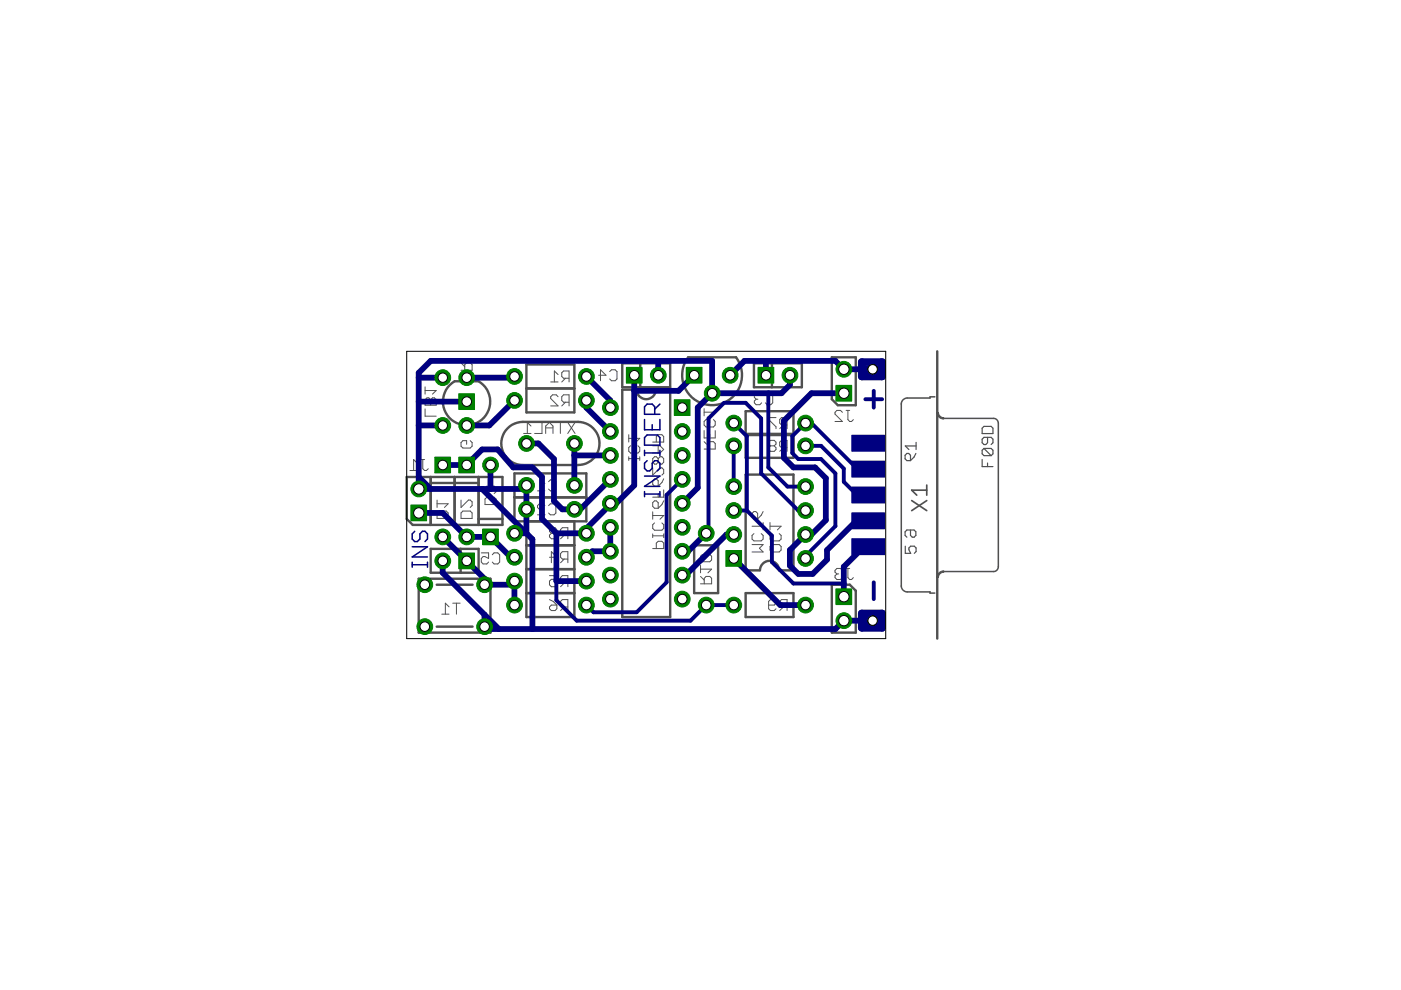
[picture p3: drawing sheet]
<svg xmlns="http://www.w3.org/2000/svg" width="297mm" height="210mm" viewBox="0 0 297 210" stroke-linecap="round" stroke-linejoin="round" font-family="sans-serif">
<g fill="none" stroke="#505050" stroke-width=".21">
<path d="M97.7 78.5h2.4v-1.2l-.4-.4h-.8l-.4 .4v1.2M97.7 76.9l.8 .8M118.3 79.4l-.8-.7v2.3M126.9 79.6h1.6l-1.2-1.2v2.3M129.3 78.8l.3-.4h.8l.4 .4v1.5l-.4 .4h-.8l-.3-.4M86.9 99.8h1.6M88.5 98.2l-.8-.8v2.4M89.2 97.4h.8M89.6 97.4v2l.4 .4h.4l.4-.4M90.1 86.7v1.5h2.4M90.1 82v1.6M90.1 84.8l.4-.5h.4l.4 .5 .4-.5h.4l.4 .5v1.1h-2.4z"/>
<path d="M90.1 82.8h2.4l-.8 .8M91.3 84.8v1.1M99.7 93.4l.4 .4v.8l-.4 .4h-1.6l-.4-.4v-.8l.4-.4h.8v.8M111 91.9h1.6M112.6 90.3l-.8-.7v2.3M114.9 89.6v2.3h-1.6M115.7 91.9v-1.6l.8-.7 .7 .7v1.6M115.7 90.7h1.5M116.8 81h1.5M118 89.6h1.6M118.3 84.1l-.4-.4h-.7l-.4 .4v.4l1.5 1.6h-1.5M118.8 89.6v2.3"/>
<path d="M119.9 85.3l-.8 .8M119.9 80.2l-.8 .8M120.4 89.6l1.5 2.3M120.7 80.2h-1.2l-.4-.4v-.8l.4-.3h1.2v2.3M120.7 85.3h-1.2l-.4-.4v-.8l.4-.4h1.2v2.4M121.9 89.6l-1.5 2.3M133.3 92.2v1.5M133.3 96.8v.8M133.3 97.2h2.3M133.3 92.9h2.3l-.7 .8M133.7 94.5l-.4 .4v.8l.4 .4h1.6l.3-.4v-.8l-.3-.4M135.6 96.8v.8"/>
<path d="M138.4 93.7h2.3v-1.1l-.4-.4h-.7l-.5 .4v1.1M138.4 99.2v1.5l1.5-1.5h.4l.4 .4v.8l-.4 .3M138.4 94.5h1.5l.8 .8-.8 .8h-1.5M139.6 97.2l.3-.4h.4l.4 .4v.8l-.4 .4h-.4l-.3-.4M139.6 97.2l-.5-.4h-.3l-.4 .4v.8l.4 .4h.3l.5-.4M139.6 94.5v1.6M139.6 97.2v.8M149.3 95.2h2.3v-1.2l-.3-.4h-.8l-.4 .4v1.2M149.3 91.3v1.6h2.3v-1.6M149.3 93.6l.8 .8M149.3 86.6v1.6M149.3 87.4h2.3l-.7 .8"/>
<path d="M150.5 92.1v.8M151.3 89l.3 .3v.8l-.3 .4h-1.6l-.4-.4v-.8l.4-.3h.8v.7M160.3 84.6l-.4 .4v.4l.4 .4h.8l.4-.4M160.3 84.6h.4M161.5 83.9l-.4-.4h-.8l-.4 .4v.3l.4 .4M162.3 83.9l.3-.4h.8l.4 .4v1.5l-.4 .4h-.8l-.3-.4M163.4 94.5h.7M163.4 94.5l-.4-.4v-.4l.4-.3h.7l.4 .3v.4l-.4 .4M163.4 94.5l-.4 .4v.4l.4 .4h.7l.4-.4v-.4l-.4-.4M164.5 88.5h-1.5v.4l1.5 1.6v.4M166.1 90.1l-.8 .8M166.1 94.9l-.8 .8"/>
<path d="M166.9 90.1h-1.2l-.4-.4v-.8l.4-.4h1.2v2.4M166.9 94.9h-1.2l-.4-.4v-.8l.4-.3h1.2v2.3M178.6 87.4l-.4-.4h-.8l-.4 .4v.4l1.6 1.6h-1.6M179.4 87h.7M179.8 87v2l.3 .4h.5l.3-.4M92.7 106.8h2.3l-.8 .8M92.7 106v1.6M93.1 108.4h1.5l.4 .4v1.1h-2.3v-1.1zM97.7 106v1.6l1.6-1.6h.4l.4 .4v.8l-.4 .4M98.1 108.4h1.6l.4 .4v1.1h-2.4v-1.1zM102 117.2h1.6v1.2l-.8-.4h-.4l-.4 .4v.8l.4 .4h.8l.4-.4M102.8 105.8l.4-.4h1.6l.4 .4v1.2h-2.4z"/>
<path d="M104 103.5l-.4-.4h-.4l-.4 .4v.7l.4 .4M104 103.5l.4-.4h.4l.4 .4v.7l-.4 .4M104 103.5v.4M104.4 117.6l.4-.4h.7l.4 .4v1.6l-.4 .4h-.7l-.4-.4M114 104.1h1.5M115.5 102.5l-.8-.8v2.4M115.5 107.2l-.4-.4h-.7l-.4 .4v.4l1.5 1.6h-1.5M116.3 102.1l.4-.4h.8l.4 .4v1.6l-.4 .4h-.8l-.4-.4M116.3 107.2l.4-.4h.8l.4 .4v1.6l-.4 .4h-.8l-.4-.4M116.5 118.2h1.6l-1.2-1.2v2.3M116.9 113.1l-.4 .4v.3l.4 .4h.8l.4-.4M116.9 113.1h.4"/>
<path d="M118.1 112.3l-.4-.4h-.8l-.4 .4v.4l.4 .4M119.6 118.5l-.7 .8M119.6 113.5l-.7 .7M120.4 113.5h-1.2l-.3-.4v-.8l.3-.4h1.2v2.3M120.4 118.5h-1.2l-.3-.3v-.8l.3-.4h1.2v2.3M138.4 116.3h2.3v-1.2l-.4-.3h-.7l-.5 .3v1.2M138.4 108.5v1.6M138.4 113.2v.8M138.4 113.6h2.3M138.4 109.3h2.3l-.8 .8M138.8 110.9l-.4 .4v.7l.4 .4h1.5l.4-.4v-.7l-.4-.4M138.8 101.5h.3l.5 .4v1.2h-.8l-.4-.4v-.8z"/>
<path d="M138.8 106.2h.3l.5 .4v1.2h-.8l-.4-.4v-.8zM139.6 104.6v.8M140.7 103.9v1.5h-2.3M140.7 113.2v.8M140.7 106.2l-.4 .8-.7 .8M140.7 101.5l-.4 .8-.7 .8M148.5 119.9v1.6M150.5 117.6l.4 .3v.8l-.4 .4h-1.6M150.5 117.6h-1.6l-.4 .3v.8l.4 .4M150.5 117.6l-1.6 1.5M159.4 115.5h2.4l-.8 .7 .8 .8h-2.4M159.4 108.8l.5-.3h.3l.4 .3v1.2h-.7l-.5-.4z"/>
<path d="M159.4 111.6h2.4M159.9 113.1l-.5 .4v.8l.5 .4h1.5l.4-.4v-.8l-.4-.4M161.8 110.8v1.6M161.8 108.5l-.4 .7-.8 .8M163.3 115.9l.4-.4h1.5l.4 .4v.7l-.4 .4h-1.5l-.4-.4zM163.3 111.6h2.3l-.8 .8M163.3 110.8v1.6M163.7 113.1l-.4 .4v.8l.4 .4h1.5l.4-.4v-.8l-.4-.4M93.7 130.2h1.5M95.2 128.7l-.8-.8v2.3M96 127.9h1.6M96.8 127.9v2.3"/>
<path d="M116.5 127.1l.8 .4 .8 .8M116.5 122h1.6v1.2l-.8-.4h-.4l-.4 .4v.8l.4 .4h.8l.4-.4M116.5 128.7l.4-.4h1.2v.8l-.4 .4h-.8l-.4-.4zM119.6 128.7l-.7 .8M119.6 123.6l-.7 .8M120.4 123.6h-1.2l-.3-.4v-.8l.3-.4h1.2v2.4M120.4 128.7h-1.2l-.3-.4v-.8l.3-.4h1.2v2.4M148.5 123.8h2.4v-1.2l-.4-.4h-.8l-.4 .4v1.2M148.5 122.2l.8 .8M148.5 120.7h2.4l-.8 .8M163 128.3h1.1l.4-.4v-.4l-.4-.4h-.7l-.4 .4v1.6l.4 .4h.7l.4-.4M166.1 128.7l-.8 .8"/>
<path d="M166.9 128.7h-1.2l-.4-.4v-.8l.4-.4h1.2v2.4M177.4 121.7l-.4 .4v.4l.4 .4h.8l.4-.4M177.4 121.7h.4M178.6 120.9l-.4-.4h-.8l-.4 .4v.4l.4 .4M179.4 120.5h.7M179.8 120.5v2l.3 .4h.5l.3-.4"/>
</g>
<g fill="none" stroke="#505050" stroke-width=".51">
<path d="M111.6 77.3h10.2v10.1h-10.2zM131.9 77h10.2v5.1h-10.2zM135.7 77v1.3M145.9 75.8h10.2a6.3 6.3 0 0 1-.8 8.5 6.3 6.3 0 0 1-8.6 0 6.3 6.3 0 0 1-.8-8.5zM159.9 77h10.1v5.1h-10.1zM163.7 77v1.3M176.4 75.8h5v10.1h-3.8l-1.2-1.3zM95.4 81.6l1-.8h5.1a5 5 0 0 1 1.5 7.2 5 5 0 0 1-7.3 1 5 5 0 0 1-.3-7.4zM107.6 90.8a4.6 4.6 0 0 1 3.2-1.3h11.7a4.6 4.6 0 0 1 4.6 4.5 4.6 4.6 0 0 1-4.6 4.6h-11.7a4.6 4.6 0 0 1-4.2-2.8 4.6 4.6 0 0 1 1-5zM111.6 82.4h10.2M131.9 82.6h3.1a2.03 2.03 0 0 0 2 2 2.03 2.03 0 0 0 2-2h3.1v48.2h-10.2zM135.7 80.8v1.3"/>
<path d="M158.1 87.2h10.1v9.9h-10.1zM158.1 92.2h10.1M158.1 92h10.1M163.7 80.8v1.3M86.2 101.1h20.3v10.2h-19l-1.3-1.3zM91.3 116.4h10.2v5h-10.2zM91.3 101.1v10.2M91.3 102.4h10.2M96.4 101.1v10.2M97.7 116.4v1.2M101.5 101.1v10.2M101.5 110h5"/>
<path d="M109.1 105.5h15.2M109.1 100.4h15.2v10.1h-15.2zM111.6 110.5v20.3h10.2v-20.3M111.6 115.6h10.2M147.2 115.6h5.1v10.2h-5.1zM158.1 100.6h10.1v20.3h-3a2.03 2.03 0 0 0-2-2 2.03 2.03 0 0 0-2.1 2h-3zM88.8 122.7h15.2v11.4h-15.2zM92.6 132.9h7.6M92.6 124h7.6M97.7 120.2v1.2M111.6 120.7h10.2M111.6 125.8h10.2"/>
<path d="M158.1 125.8h10.1v5h-10.1zM176.4 124h3.8l1.2 1.2v8.9h-5z"/>
</g>
<path d="M192.3 96.1h.4l.3 .4v1.2h-.7l-.4-.4v-.8zM194.2 96.1l-.4 .8-.8 .8M193 112.4v1.1l.4 .4h.4l.4-.4v-.7l-.4-.4h-1.5l-.4 .4v.7l.4 .4" fill="none" stroke="#505050" stroke-width=".25"/>
<g fill="none" stroke="#000080" stroke-width=".32">
<path d="M136.7 88.9v2.2h3.2v-2.2M136.7 95.5v1.1M136.7 96h3.2M137.2 92.2h2.2l.5 .6v1.6h-3.2v-1.6zM137.2 97.7l-.5 .5v1.1l.5 .5h.5l.6-.5v-1.1l.5-.5h.6l.5 .5v1.1l-.5 .5M138.3 90v1.1M138.8 87.8v-1.6l-.5-.5h-1.1l-.5 .5v1.6h3.2M139.9 95.5v1.1M139.9 85.7l-1.1 1.1M87.4 119.7h3.2M87.4 119.2v1.1M87.4 115.9h3.2l-3.2 2.2h3.2"/>
<path d="M87.9 112.6l-.5 .6v1.1l.5 .5h.6l.5-.5v-1.1l.6-.6h.5l.5 .6v1.1l-.5 .5M90.6 119.2v1.1M136.7 104.8h3.2M136.7 104.2v1.1M136.7 100.9h3.2l-3.2 2.2h3.2M139.9 104.2v1.1"/>
</g>
<path d="M180.6 92.3h7v3.4h-7z" fill="#000080"/>
<path d="M180.6 92.3h7v3.4h-7z" fill="none" stroke="#000080" stroke-width=".21"/>
<path d="M180.6 97.8h7v3.4h-7z" fill="#000080"/>
<path d="M180.6 97.8h7v3.4h-7z" fill="none" stroke="#000080" stroke-width=".21"/>
<path d="M180.6 103.3h7v3.3h-7z" fill="#000080"/>
<path d="M180.6 103.3h7v3.3h-7z" fill="none" stroke="#000080" stroke-width=".21"/>
<path d="M180.6 108.7h7v3.4h-7z" fill="#000080"/>
<path d="M180.6 108.7h7v3.4h-7z" fill="none" stroke="#000080" stroke-width=".21"/>
<path d="M180.6 114.2h7v3.4h-7z" fill="#000080"/>
<path d="M180.6 114.2h7v3.4h-7z" fill="none" stroke="#000080" stroke-width=".21"/>
<path d="M182.7 76.8h4.3v3h-4.3zM182.7 78.3h4.3M182.7 130.1h4.3v3h-4.3zM182.7 131.6h4.3" fill="none" stroke="#000080" stroke-width="1.6"/>
<g fill="none" stroke="#000080" stroke-width="1.2">
<path d="M109.1 79.8l-.3 .3h-9.9M124.3 79.8l5.1 5.1v1.5M134.5 79.6v23.3l-3.8 3.8h-1.3v.3l-5.1 5.1v1h-6.3M139.6 76.5v3.1M147.2 79.6l-3.3 3.3h-9.4M162.4 76.5v3.1M167.5 79.6v2l-1.8 1.8h-14.7M182.7 78.3h-3.8l-1.8-1.8h-19.3l-3 3.1M88.8 90.2h5.1M88.8 85.2h10.1M88.8 80.1h5.1M93.9 98.6h5l3.3-3.3h3.3l3.3 3.8h4.1l2 2v8.9l3.1 3.1"/>
<path d="M104 98.6v5.1M109.1 84.9l-5.4 5.3h-4.8M111.6 94h2.6l3.3 3.3v8.9l1.7 1.8h3.8l6.4-6.4M121.8 94v8.9M121.8 96.6h7.6M124.3 84.9v1.5l5.1 5.1M151 83.4v-6.9h-59.7l-2.5 2.6v24.6h22.8M151 83.4l-3.1 3v17l-3.3 3.3M178.9 83.4h-6.9l-5.8 5.8v7.9l2 2h4.6l2.3 2.3v8.9l-3.1 3h-1.2l-3.3 3.3v3.3l1.7 1.8h3.1l3-3v-2.1l6.2-6.2h2.6M88.8 101.1l2.5 2.6M88.8 108.8h5.1l5 5h5.1l4.3 4.4h.8M93.9 118.9v2.5l8.8 8.9"/>
<path d="M93.9 113.8l8.8 8.9v1.3h6.4M102.2 103.7l9.4 9.4M109.1 113.1h2.5M111.6 102.9v10.2M111.6 113.1l1.3 1.2v19.1M118 113.1v10.1h6.3M129.4 111.8v5.1h-3.8l-1.3 1.3M149.7 113.1l-3.8 3.8h-1.3M155.6 113.3h-1.6l-8.6 8.6h-.8M155.6 118.4l9.8 9.9h5.4M184.1 115.9h-.9l-4.3 4.3v6.3M102.7 130.3v3.1h74.4l1.8-1.8h3.8"/>
<path d="M102.7 130.3l3.1 3.1M109.1 123.2v5.1"/>
</g>
<g fill="none" stroke="#000080" stroke-width=".83">
<path d="M155.6 89.7l2.7 2.8v15.7M155.6 94.5v8.7M162.9 83.4v15.7l4.1 4.1h3.8M170.8 94.5h3.3l4.8 4.9v2.8l2.8 2.7h2.4M183.5 84.6h3.5M184.1 99.5h-2.3l-9.8-9.8h-1.2l-2.8 2.8v3.6l1.2 1.2h4.9l3 3.1v11.1l-6.3 6.4v.5M185.3 82.9v3.5M144.6 101.6l-3.3 3.3v18.6l-6.3 6.3h-9.2l-1.5-1.5M155.6 108.2h2.7M158.3 108.2l5.4 5.4v5.6l4.5 4.5h10.7M170.8 108.2h-1.6l-7.8-7.8v-11.7l-3.3-3.3h-4.6l-3.3 3.3v23.9l-.5 .5M118 123.2v4.1l4.3 4.3h24.1l3.3-3.3h5.9"/>
<path d="M185.3 123.5v3.5"/>
</g>
<path d="M143 84.8h3.3v3.3h-3.3z" fill="#008000"/>
<path d="M143 84.8h3.3v3.3h-3.3z" fill="none" stroke="#008000" stroke-width=".21"/>
<circle cx="144.7" cy="86.4" r="1.02" fill="#fff"/>
<circle cx="144.7" cy="86.4" r="1.02" fill="none" stroke="#000" stroke-width=".21"/>
<circle cx="144.7" cy="91.5" r="1.67" fill="#008000"/>
<circle cx="144.7" cy="91.5" r="1.67" fill="none" stroke="#008000" stroke-width=".21"/>
<circle cx="144.7" cy="91.5" r="1.02" fill="#fff"/>
<circle cx="144.7" cy="91.5" r="1.02" fill="none" stroke="#000" stroke-width=".21"/>
<circle cx="144.7" cy="116.9" r="1.67" fill="#008000"/>
<circle cx="144.7" cy="116.9" r="1.67" fill="none" stroke="#008000" stroke-width=".21"/>
<circle cx="144.7" cy="116.9" r="1.02" fill="#fff"/>
<circle cx="144.7" cy="116.9" r="1.02" fill="none" stroke="#000" stroke-width=".21"/>
<circle cx="144.7" cy="121.9" r="1.67" fill="#008000"/>
<circle cx="144.7" cy="121.9" r="1.67" fill="none" stroke="#008000" stroke-width=".21"/>
<circle cx="144.7" cy="121.9" r="1.02" fill="#fff"/>
<circle cx="144.7" cy="121.9" r="1.02" fill="none" stroke="#000" stroke-width=".21"/>
<circle cx="144.7" cy="96.6" r="1.67" fill="#008000"/>
<circle cx="144.7" cy="96.6" r="1.67" fill="none" stroke="#008000" stroke-width=".21"/>
<circle cx="144.7" cy="96.6" r="1.02" fill="#fff"/>
<circle cx="144.7" cy="96.6" r="1.02" fill="none" stroke="#000" stroke-width=".21"/>
<circle cx="144.7" cy="101.6" r="1.67" fill="#008000"/>
<circle cx="144.7" cy="101.6" r="1.67" fill="none" stroke="#008000" stroke-width=".21"/>
<circle cx="144.7" cy="101.6" r="1.02" fill="#fff"/>
<circle cx="144.7" cy="101.6" r="1.02" fill="none" stroke="#000" stroke-width=".21"/>
<circle cx="144.7" cy="111.8" r="1.67" fill="#008000"/>
<circle cx="144.7" cy="111.8" r="1.67" fill="none" stroke="#008000" stroke-width=".21"/>
<circle cx="144.7" cy="111.8" r="1.02" fill="#fff"/>
<circle cx="144.7" cy="111.8" r="1.02" fill="none" stroke="#000" stroke-width=".21"/>
<circle cx="144.7" cy="106.7" r="1.67" fill="#008000"/>
<circle cx="144.7" cy="106.7" r="1.67" fill="none" stroke="#008000" stroke-width=".21"/>
<circle cx="144.7" cy="106.7" r="1.02" fill="#fff"/>
<circle cx="144.7" cy="106.7" r="1.02" fill="none" stroke="#000" stroke-width=".21"/>
<circle cx="144.7" cy="127" r="1.67" fill="#008000"/>
<circle cx="144.7" cy="127" r="1.67" fill="none" stroke="#008000" stroke-width=".21"/>
<circle cx="144.7" cy="127" r="1.02" fill="#fff"/>
<circle cx="144.7" cy="127" r="1.02" fill="none" stroke="#000" stroke-width=".21"/>
<circle cx="129.4" cy="127" r="1.67" fill="#008000"/>
<circle cx="129.4" cy="127" r="1.67" fill="none" stroke="#008000" stroke-width=".21"/>
<circle cx="129.4" cy="127" r="1.02" fill="#fff"/>
<circle cx="129.4" cy="127" r="1.02" fill="none" stroke="#000" stroke-width=".21"/>
<circle cx="129.4" cy="121.9" r="1.67" fill="#008000"/>
<circle cx="129.4" cy="121.9" r="1.67" fill="none" stroke="#008000" stroke-width=".21"/>
<circle cx="129.4" cy="121.9" r="1.02" fill="#fff"/>
<circle cx="129.4" cy="121.9" r="1.02" fill="none" stroke="#000" stroke-width=".21"/>
<circle cx="129.4" cy="116.9" r="1.67" fill="#008000"/>
<circle cx="129.4" cy="116.9" r="1.67" fill="none" stroke="#008000" stroke-width=".21"/>
<circle cx="129.4" cy="116.9" r="1.02" fill="#fff"/>
<circle cx="129.4" cy="116.9" r="1.02" fill="none" stroke="#000" stroke-width=".21"/>
<circle cx="129.4" cy="111.8" r="1.67" fill="#008000"/>
<circle cx="129.4" cy="111.8" r="1.67" fill="none" stroke="#008000" stroke-width=".21"/>
<circle cx="129.4" cy="111.8" r="1.02" fill="#fff"/>
<circle cx="129.4" cy="111.8" r="1.02" fill="none" stroke="#000" stroke-width=".21"/>
<circle cx="129.4" cy="106.7" r="1.67" fill="#008000"/>
<circle cx="129.4" cy="106.7" r="1.67" fill="none" stroke="#008000" stroke-width=".21"/>
<circle cx="129.4" cy="106.7" r="1.02" fill="#fff"/>
<circle cx="129.4" cy="106.7" r="1.02" fill="none" stroke="#000" stroke-width=".21"/>
<circle cx="129.4" cy="101.6" r="1.67" fill="#008000"/>
<circle cx="129.4" cy="101.6" r="1.67" fill="none" stroke="#008000" stroke-width=".21"/>
<circle cx="129.4" cy="101.6" r="1.02" fill="#fff"/>
<circle cx="129.4" cy="101.6" r="1.02" fill="none" stroke="#000" stroke-width=".21"/>
<circle cx="129.4" cy="96.6" r="1.67" fill="#008000"/>
<circle cx="129.4" cy="96.6" r="1.67" fill="none" stroke="#008000" stroke-width=".21"/>
<circle cx="129.4" cy="96.6" r="1.02" fill="#fff"/>
<circle cx="129.4" cy="96.6" r="1.02" fill="none" stroke="#000" stroke-width=".21"/>
<circle cx="129.4" cy="91.5" r="1.67" fill="#008000"/>
<circle cx="129.4" cy="91.5" r="1.67" fill="none" stroke="#008000" stroke-width=".21"/>
<circle cx="129.4" cy="91.5" r="1.02" fill="#fff"/>
<circle cx="129.4" cy="91.5" r="1.02" fill="none" stroke="#000" stroke-width=".21"/>
<circle cx="129.4" cy="86.4" r="1.67" fill="#008000"/>
<circle cx="129.4" cy="86.4" r="1.67" fill="none" stroke="#008000" stroke-width=".21"/>
<circle cx="129.4" cy="86.4" r="1.02" fill="#fff"/>
<circle cx="129.4" cy="86.4" r="1.02" fill="none" stroke="#000" stroke-width=".21"/>
<circle cx="121.8" cy="102.9" r="1.67" fill="#008000"/>
<circle cx="121.8" cy="102.9" r="1.67" fill="none" stroke="#008000" stroke-width=".21"/>
<circle cx="121.8" cy="102.9" r="1.02" fill="#fff"/>
<circle cx="121.8" cy="102.9" r="1.02" fill="none" stroke="#000" stroke-width=".21"/>
<circle cx="111.6" cy="102.9" r="1.67" fill="#008000"/>
<circle cx="111.6" cy="102.9" r="1.67" fill="none" stroke="#008000" stroke-width=".21"/>
<circle cx="111.6" cy="102.9" r="1.02" fill="#fff"/>
<circle cx="111.6" cy="102.9" r="1.02" fill="none" stroke="#000" stroke-width=".21"/>
<circle cx="121.8" cy="108" r="1.67" fill="#008000"/>
<circle cx="121.8" cy="108" r="1.67" fill="none" stroke="#008000" stroke-width=".21"/>
<circle cx="121.8" cy="108" r="1.02" fill="#fff"/>
<circle cx="121.8" cy="108" r="1.02" fill="none" stroke="#000" stroke-width=".21"/>
<circle cx="111.6" cy="108" r="1.67" fill="#008000"/>
<circle cx="111.6" cy="108" r="1.67" fill="none" stroke="#008000" stroke-width=".21"/>
<circle cx="111.6" cy="108" r="1.02" fill="#fff"/>
<circle cx="111.6" cy="108" r="1.02" fill="none" stroke="#000" stroke-width=".21"/>
<path d="M145.5 77.9h3.3v3.3h-3.3z" fill="#008000"/>
<path d="M145.5 77.9h3.3v3.3h-3.3z" fill="none" stroke="#008000" stroke-width=".21"/>
<circle cx="147.2" cy="79.6" r="1.02" fill="#fff"/>
<circle cx="147.2" cy="79.6" r="1.02" fill="none" stroke="#000" stroke-width=".21"/>
<circle cx="151" cy="83.4" r="1.67" fill="#008000"/>
<circle cx="151" cy="83.4" r="1.67" fill="none" stroke="#008000" stroke-width=".21"/>
<circle cx="151" cy="83.4" r="1.02" fill="#fff"/>
<circle cx="151" cy="83.4" r="1.02" fill="none" stroke="#000" stroke-width=".21"/>
<circle cx="154.8" cy="79.6" r="1.67" fill="#008000"/>
<circle cx="154.8" cy="79.6" r="1.67" fill="none" stroke="#008000" stroke-width=".21"/>
<circle cx="154.8" cy="79.6" r="1.02" fill="#fff"/>
<circle cx="154.8" cy="79.6" r="1.02" fill="none" stroke="#000" stroke-width=".21"/>
<path d="M132.8 77.9h3.3v3.3h-3.3z" fill="#008000"/>
<path d="M132.8 77.9h3.3v3.3h-3.3z" fill="none" stroke="#008000" stroke-width=".21"/>
<circle cx="134.5" cy="79.6" r="1.02" fill="#fff"/>
<circle cx="134.5" cy="79.6" r="1.02" fill="none" stroke="#000" stroke-width=".21"/>
<circle cx="139.6" cy="79.6" r="1.67" fill="#008000"/>
<circle cx="139.6" cy="79.6" r="1.67" fill="none" stroke="#008000" stroke-width=".21"/>
<circle cx="139.6" cy="79.6" r="1.02" fill="#fff"/>
<circle cx="139.6" cy="79.6" r="1.02" fill="none" stroke="#000" stroke-width=".21"/>
<circle cx="102.7" cy="124" r="1.67" fill="#008000"/>
<circle cx="102.7" cy="124" r="1.67" fill="none" stroke="#008000" stroke-width=".21"/>
<circle cx="102.7" cy="124" r="1.02" fill="#fff"/>
<circle cx="102.7" cy="124" r="1.02" fill="none" stroke="#000" stroke-width=".21"/>
<circle cx="90.1" cy="124" r="1.67" fill="#008000"/>
<circle cx="90.1" cy="124" r="1.67" fill="none" stroke="#008000" stroke-width=".21"/>
<circle cx="90.1" cy="124" r="1.02" fill="#fff"/>
<circle cx="90.1" cy="124" r="1.02" fill="none" stroke="#000" stroke-width=".21"/>
<circle cx="90.1" cy="132.9" r="1.67" fill="#008000"/>
<circle cx="90.1" cy="132.9" r="1.67" fill="none" stroke="#008000" stroke-width=".21"/>
<circle cx="90.1" cy="132.9" r="1.02" fill="#fff"/>
<circle cx="90.1" cy="132.9" r="1.02" fill="none" stroke="#000" stroke-width=".21"/>
<circle cx="102.7" cy="132.9" r="1.67" fill="#008000"/>
<circle cx="102.7" cy="132.9" r="1.67" fill="none" stroke="#008000" stroke-width=".21"/>
<circle cx="102.7" cy="132.9" r="1.02" fill="#fff"/>
<circle cx="102.7" cy="132.9" r="1.02" fill="none" stroke="#000" stroke-width=".21"/>
<circle cx="124.3" cy="118.2" r="1.67" fill="#008000"/>
<circle cx="124.3" cy="118.2" r="1.67" fill="none" stroke="#008000" stroke-width=".21"/>
<circle cx="124.3" cy="118.2" r="1.02" fill="#fff"/>
<circle cx="124.3" cy="118.2" r="1.02" fill="none" stroke="#000" stroke-width=".21"/>
<circle cx="109.1" cy="118.2" r="1.67" fill="#008000"/>
<circle cx="109.1" cy="118.2" r="1.67" fill="none" stroke="#008000" stroke-width=".21"/>
<circle cx="109.1" cy="118.2" r="1.02" fill="#fff"/>
<circle cx="109.1" cy="118.2" r="1.02" fill="none" stroke="#000" stroke-width=".21"/>
<circle cx="124.3" cy="128.3" r="1.67" fill="#008000"/>
<circle cx="124.3" cy="128.3" r="1.67" fill="none" stroke="#008000" stroke-width=".21"/>
<circle cx="124.3" cy="128.3" r="1.02" fill="#fff"/>
<circle cx="124.3" cy="128.3" r="1.02" fill="none" stroke="#000" stroke-width=".21"/>
<circle cx="109.1" cy="128.3" r="1.67" fill="#008000"/>
<circle cx="109.1" cy="128.3" r="1.67" fill="none" stroke="#008000" stroke-width=".21"/>
<circle cx="109.1" cy="128.3" r="1.02" fill="#fff"/>
<circle cx="109.1" cy="128.3" r="1.02" fill="none" stroke="#000" stroke-width=".21"/>
<path d="M97.3 117.2h3.3v3.4h-3.3z" fill="#008000"/>
<path d="M97.3 117.2h3.3v3.4h-3.3z" fill="none" stroke="#008000" stroke-width=".21"/>
<circle cx="99" cy="118.9" r="1.02" fill="#fff"/>
<circle cx="99" cy="118.9" r="1.02" fill="none" stroke="#000" stroke-width=".21"/>
<circle cx="93.9" cy="118.9" r="1.67" fill="#008000"/>
<circle cx="93.9" cy="118.9" r="1.67" fill="none" stroke="#008000" stroke-width=".21"/>
<circle cx="93.9" cy="118.9" r="1.02" fill="#fff"/>
<circle cx="93.9" cy="118.9" r="1.02" fill="none" stroke="#000" stroke-width=".21"/>
<circle cx="124.3" cy="123.2" r="1.67" fill="#008000"/>
<circle cx="124.3" cy="123.2" r="1.67" fill="none" stroke="#008000" stroke-width=".21"/>
<circle cx="124.3" cy="123.2" r="1.02" fill="#fff"/>
<circle cx="124.3" cy="123.2" r="1.02" fill="none" stroke="#000" stroke-width=".21"/>
<circle cx="109.1" cy="123.2" r="1.67" fill="#008000"/>
<circle cx="109.1" cy="123.2" r="1.67" fill="none" stroke="#008000" stroke-width=".21"/>
<circle cx="109.1" cy="123.2" r="1.02" fill="#fff"/>
<circle cx="109.1" cy="123.2" r="1.02" fill="none" stroke="#000" stroke-width=".21"/>
<circle cx="93.9" cy="113.8" r="1.67" fill="#008000"/>
<circle cx="93.9" cy="113.8" r="1.67" fill="none" stroke="#008000" stroke-width=".21"/>
<circle cx="93.9" cy="113.8" r="1.02" fill="#fff"/>
<circle cx="93.9" cy="113.8" r="1.02" fill="none" stroke="#000" stroke-width=".21"/>
<path d="M92.2 96.9h3.3v3.4h-3.3z" fill="#008000"/>
<path d="M92.2 96.9h3.3v3.4h-3.3z" fill="none" stroke="#008000" stroke-width=".21"/>
<circle cx="93.9" cy="98.6" r="1.02" fill="#fff"/>
<circle cx="93.9" cy="98.6" r="1.02" fill="none" stroke="#000" stroke-width=".21"/>
<circle cx="109.1" cy="84.9" r="1.67" fill="#008000"/>
<circle cx="109.1" cy="84.9" r="1.67" fill="none" stroke="#008000" stroke-width=".21"/>
<circle cx="109.1" cy="84.9" r="1.02" fill="#fff"/>
<circle cx="109.1" cy="84.9" r="1.02" fill="none" stroke="#000" stroke-width=".21"/>
<circle cx="124.3" cy="84.9" r="1.67" fill="#008000"/>
<circle cx="124.3" cy="84.9" r="1.67" fill="none" stroke="#008000" stroke-width=".21"/>
<circle cx="124.3" cy="84.9" r="1.02" fill="#fff"/>
<circle cx="124.3" cy="84.9" r="1.02" fill="none" stroke="#000" stroke-width=".21"/>
<circle cx="109.1" cy="79.8" r="1.67" fill="#008000"/>
<circle cx="109.1" cy="79.8" r="1.67" fill="none" stroke="#008000" stroke-width=".21"/>
<circle cx="109.1" cy="79.8" r="1.02" fill="#fff"/>
<circle cx="109.1" cy="79.8" r="1.02" fill="none" stroke="#000" stroke-width=".21"/>
<circle cx="124.3" cy="79.8" r="1.67" fill="#008000"/>
<circle cx="124.3" cy="79.8" r="1.67" fill="none" stroke="#008000" stroke-width=".21"/>
<circle cx="124.3" cy="79.8" r="1.02" fill="#fff"/>
<circle cx="124.3" cy="79.8" r="1.02" fill="none" stroke="#000" stroke-width=".21"/>
<circle cx="124.3" cy="113.1" r="1.67" fill="#008000"/>
<circle cx="124.3" cy="113.1" r="1.67" fill="none" stroke="#008000" stroke-width=".21"/>
<circle cx="124.3" cy="113.1" r="1.02" fill="#fff"/>
<circle cx="124.3" cy="113.1" r="1.02" fill="none" stroke="#000" stroke-width=".21"/>
<circle cx="109.1" cy="113.1" r="1.67" fill="#008000"/>
<circle cx="109.1" cy="113.1" r="1.67" fill="none" stroke="#008000" stroke-width=".21"/>
<circle cx="109.1" cy="113.1" r="1.02" fill="#fff"/>
<circle cx="109.1" cy="113.1" r="1.02" fill="none" stroke="#000" stroke-width=".21"/>
<circle cx="111.6" cy="94" r="1.67" fill="#008000"/>
<circle cx="111.6" cy="94" r="1.67" fill="none" stroke="#008000" stroke-width=".21"/>
<circle cx="111.6" cy="94" r="1.02" fill="#fff"/>
<circle cx="111.6" cy="94" r="1.02" fill="none" stroke="#000" stroke-width=".21"/>
<circle cx="121.8" cy="94" r="1.67" fill="#008000"/>
<circle cx="121.8" cy="94" r="1.67" fill="none" stroke="#008000" stroke-width=".21"/>
<circle cx="121.8" cy="94" r="1.02" fill="#fff"/>
<circle cx="121.8" cy="94" r="1.02" fill="none" stroke="#000" stroke-width=".21"/>
<path d="M160.7 77.9h3.4v3.3h-3.4z" fill="#008000"/>
<path d="M160.7 77.9h3.4v3.3h-3.4z" fill="none" stroke="#008000" stroke-width=".21"/>
<circle cx="162.4" cy="79.6" r="1.02" fill="#fff"/>
<circle cx="162.4" cy="79.6" r="1.02" fill="none" stroke="#000" stroke-width=".21"/>
<circle cx="167.5" cy="79.6" r="1.67" fill="#008000"/>
<circle cx="167.5" cy="79.6" r="1.67" fill="none" stroke="#008000" stroke-width=".21"/>
<circle cx="167.5" cy="79.6" r="1.02" fill="#fff"/>
<circle cx="167.5" cy="79.6" r="1.02" fill="none" stroke="#000" stroke-width=".21"/>
<path d="M153.9 116.7h3.3v3.4h-3.3z" fill="#008000"/>
<path d="M153.9 116.7h3.3v3.4h-3.3z" fill="none" stroke="#008000" stroke-width=".21"/>
<circle cx="155.6" cy="118.4" r="1.02" fill="#fff"/>
<circle cx="155.6" cy="118.4" r="1.02" fill="none" stroke="#000" stroke-width=".21"/>
<circle cx="155.6" cy="113.3" r="1.67" fill="#008000"/>
<circle cx="155.6" cy="113.3" r="1.67" fill="none" stroke="#008000" stroke-width=".21"/>
<circle cx="155.6" cy="113.3" r="1.02" fill="#fff"/>
<circle cx="155.6" cy="113.3" r="1.02" fill="none" stroke="#000" stroke-width=".21"/>
<circle cx="170.8" cy="113.3" r="1.67" fill="#008000"/>
<circle cx="170.8" cy="113.3" r="1.67" fill="none" stroke="#008000" stroke-width=".21"/>
<circle cx="170.8" cy="113.3" r="1.02" fill="#fff"/>
<circle cx="170.8" cy="113.3" r="1.02" fill="none" stroke="#000" stroke-width=".21"/>
<circle cx="170.8" cy="118.4" r="1.67" fill="#008000"/>
<circle cx="170.8" cy="118.4" r="1.67" fill="none" stroke="#008000" stroke-width=".21"/>
<circle cx="170.8" cy="118.4" r="1.02" fill="#fff"/>
<circle cx="170.8" cy="118.4" r="1.02" fill="none" stroke="#000" stroke-width=".21"/>
<circle cx="155.6" cy="108.2" r="1.67" fill="#008000"/>
<circle cx="155.6" cy="108.2" r="1.67" fill="none" stroke="#008000" stroke-width=".21"/>
<circle cx="155.6" cy="108.2" r="1.02" fill="#fff"/>
<circle cx="155.6" cy="108.2" r="1.02" fill="none" stroke="#000" stroke-width=".21"/>
<circle cx="155.6" cy="103.2" r="1.67" fill="#008000"/>
<circle cx="155.6" cy="103.2" r="1.67" fill="none" stroke="#008000" stroke-width=".21"/>
<circle cx="155.6" cy="103.2" r="1.02" fill="#fff"/>
<circle cx="155.6" cy="103.2" r="1.02" fill="none" stroke="#000" stroke-width=".21"/>
<circle cx="170.8" cy="108.2" r="1.67" fill="#008000"/>
<circle cx="170.8" cy="108.2" r="1.67" fill="none" stroke="#008000" stroke-width=".21"/>
<circle cx="170.8" cy="108.2" r="1.02" fill="#fff"/>
<circle cx="170.8" cy="108.2" r="1.02" fill="none" stroke="#000" stroke-width=".21"/>
<circle cx="170.8" cy="103.2" r="1.67" fill="#008000"/>
<circle cx="170.8" cy="103.2" r="1.67" fill="none" stroke="#008000" stroke-width=".21"/>
<circle cx="170.8" cy="103.2" r="1.02" fill="#fff"/>
<circle cx="170.8" cy="103.2" r="1.02" fill="none" stroke="#000" stroke-width=".21"/>
<circle cx="170.8" cy="128.3" r="1.67" fill="#008000"/>
<circle cx="170.8" cy="128.3" r="1.67" fill="none" stroke="#008000" stroke-width=".21"/>
<circle cx="170.8" cy="128.3" r="1.02" fill="#fff"/>
<circle cx="170.8" cy="128.3" r="1.02" fill="none" stroke="#000" stroke-width=".21"/>
<circle cx="155.6" cy="128.3" r="1.67" fill="#008000"/>
<circle cx="155.6" cy="128.3" r="1.67" fill="none" stroke="#008000" stroke-width=".21"/>
<circle cx="155.6" cy="128.3" r="1.02" fill="#fff"/>
<circle cx="155.6" cy="128.3" r="1.02" fill="none" stroke="#000" stroke-width=".21"/>
<circle cx="170.8" cy="89.7" r="1.67" fill="#008000"/>
<circle cx="170.8" cy="89.7" r="1.67" fill="none" stroke="#008000" stroke-width=".21"/>
<circle cx="170.8" cy="89.7" r="1.02" fill="#fff"/>
<circle cx="170.8" cy="89.7" r="1.02" fill="none" stroke="#000" stroke-width=".21"/>
<circle cx="155.6" cy="89.7" r="1.67" fill="#008000"/>
<circle cx="155.6" cy="89.7" r="1.67" fill="none" stroke="#008000" stroke-width=".21"/>
<circle cx="155.6" cy="89.7" r="1.02" fill="#fff"/>
<circle cx="155.6" cy="89.7" r="1.02" fill="none" stroke="#000" stroke-width=".21"/>
<circle cx="149.7" cy="113.1" r="1.67" fill="#008000"/>
<circle cx="149.7" cy="113.1" r="1.67" fill="none" stroke="#008000" stroke-width=".21"/>
<circle cx="149.7" cy="113.1" r="1.02" fill="#fff"/>
<circle cx="149.7" cy="113.1" r="1.02" fill="none" stroke="#000" stroke-width=".21"/>
<circle cx="149.7" cy="128.3" r="1.67" fill="#008000"/>
<circle cx="149.7" cy="128.3" r="1.67" fill="none" stroke="#008000" stroke-width=".21"/>
<circle cx="149.7" cy="128.3" r="1.02" fill="#fff"/>
<circle cx="149.7" cy="128.3" r="1.02" fill="none" stroke="#000" stroke-width=".21"/>
<circle cx="170.8" cy="94.5" r="1.67" fill="#008000"/>
<circle cx="170.8" cy="94.5" r="1.67" fill="none" stroke="#008000" stroke-width=".21"/>
<circle cx="170.8" cy="94.5" r="1.02" fill="#fff"/>
<circle cx="170.8" cy="94.5" r="1.02" fill="none" stroke="#000" stroke-width=".21"/>
<circle cx="155.6" cy="94.5" r="1.67" fill="#008000"/>
<circle cx="155.6" cy="94.5" r="1.67" fill="none" stroke="#008000" stroke-width=".21"/>
<circle cx="155.6" cy="94.5" r="1.02" fill="#fff"/>
<circle cx="155.6" cy="94.5" r="1.02" fill="none" stroke="#000" stroke-width=".21"/>
<path d="M87.1 107.1h3.3v3.3h-3.3z" fill="#008000"/>
<path d="M87.1 107.1h3.3v3.3h-3.3z" fill="none" stroke="#008000" stroke-width=".21"/>
<circle cx="88.8" cy="108.8" r="1.1" fill="#fff"/>
<circle cx="88.8" cy="108.8" r="1.1" fill="none" stroke="#000" stroke-width=".21"/>
<circle cx="88.8" cy="103.7" r="1.67" fill="#008000"/>
<circle cx="88.8" cy="103.7" r="1.67" fill="none" stroke="#008000" stroke-width=".21"/>
<circle cx="88.8" cy="103.7" r="1.1" fill="#fff"/>
<circle cx="88.8" cy="103.7" r="1.1" fill="none" stroke="#000" stroke-width=".21"/>
<path d="M177.2 81.7h3.4v3.3h-3.4z" fill="#008000"/>
<path d="M177.2 81.7h3.4v3.3h-3.4z" fill="none" stroke="#008000" stroke-width=".21"/>
<circle cx="178.9" cy="83.4" r="1.1" fill="#fff"/>
<circle cx="178.9" cy="83.4" r="1.1" fill="none" stroke="#000" stroke-width=".21"/>
<circle cx="178.9" cy="78.3" r="1.67" fill="#008000"/>
<circle cx="178.9" cy="78.3" r="1.67" fill="none" stroke="#008000" stroke-width=".21"/>
<circle cx="178.9" cy="78.3" r="1.1" fill="#fff"/>
<circle cx="178.9" cy="78.3" r="1.1" fill="none" stroke="#000" stroke-width=".21"/>
<path d="M177.2 124.8h3.4v3.4h-3.4z" fill="#008000"/>
<path d="M177.2 124.8h3.4v3.4h-3.4z" fill="none" stroke="#008000" stroke-width=".21"/>
<circle cx="178.9" cy="126.5" r="1.1" fill="#fff"/>
<circle cx="178.9" cy="126.5" r="1.1" fill="none" stroke="#000" stroke-width=".21"/>
<circle cx="178.9" cy="131.6" r="1.67" fill="#008000"/>
<circle cx="178.9" cy="131.6" r="1.67" fill="none" stroke="#008000" stroke-width=".21"/>
<circle cx="178.9" cy="131.6" r="1.1" fill="#fff"/>
<circle cx="178.9" cy="131.6" r="1.1" fill="none" stroke="#000" stroke-width=".21"/>
<circle cx="99" cy="80.1" r="1.67" fill="#008000"/>
<circle cx="99" cy="80.1" r="1.67" fill="none" stroke="#008000" stroke-width=".21"/>
<circle cx="99" cy="80.1" r="1.02" fill="#fff"/>
<circle cx="99" cy="80.1" r="1.02" fill="none" stroke="#000" stroke-width=".21"/>
<path d="M97.3 83.5h3.3v3.3h-3.3z" fill="#008000"/>
<path d="M97.3 83.5h3.3v3.3h-3.3z" fill="none" stroke="#008000" stroke-width=".21"/>
<circle cx="99" cy="85.2" r="1.02" fill="#fff"/>
<circle cx="99" cy="85.2" r="1.02" fill="none" stroke="#000" stroke-width=".21"/>
<circle cx="99" cy="90.2" r="1.67" fill="#008000"/>
<circle cx="99" cy="90.2" r="1.67" fill="none" stroke="#008000" stroke-width=".21"/>
<circle cx="99" cy="90.2" r="1.02" fill="#fff"/>
<circle cx="99" cy="90.2" r="1.02" fill="none" stroke="#000" stroke-width=".21"/>
<circle cx="99" cy="113.8" r="1.67" fill="#008000"/>
<circle cx="99" cy="113.8" r="1.67" fill="none" stroke="#008000" stroke-width=".21"/>
<circle cx="99" cy="113.8" r="1.02" fill="#fff"/>
<circle cx="99" cy="113.8" r="1.02" fill="none" stroke="#000" stroke-width=".21"/>
<path d="M97.3 96.9h3.3v3.4h-3.3z" fill="#008000"/>
<path d="M97.3 96.9h3.3v3.4h-3.3z" fill="none" stroke="#008000" stroke-width=".21"/>
<circle cx="99" cy="98.6" r="1.02" fill="#fff"/>
<circle cx="99" cy="98.6" r="1.02" fill="none" stroke="#000" stroke-width=".21"/>
<circle cx="104" cy="98.6" r="1.67" fill="#008000"/>
<circle cx="104" cy="98.6" r="1.67" fill="none" stroke="#008000" stroke-width=".21"/>
<circle cx="104" cy="98.6" r="1.02" fill="#fff"/>
<circle cx="104" cy="98.6" r="1.02" fill="none" stroke="#000" stroke-width=".21"/>
<path d="M102.3 112.2h3.4v3.3h-3.4z" fill="#008000"/>
<path d="M102.3 112.2h3.4v3.3h-3.4z" fill="none" stroke="#008000" stroke-width=".21"/>
<circle cx="104" cy="113.8" r="1.02" fill="#fff"/>
<circle cx="104" cy="113.8" r="1.02" fill="none" stroke="#000" stroke-width=".21"/>
<circle cx="93.9" cy="90.2" r="1.67" fill="#008000"/>
<circle cx="93.9" cy="90.2" r="1.67" fill="none" stroke="#008000" stroke-width=".21"/>
<circle cx="93.9" cy="90.2" r=".99" fill="#fff"/>
<circle cx="93.9" cy="90.2" r=".99" fill="none" stroke="#000" stroke-width=".21"/>
<circle cx="93.9" cy="80.1" r="1.67" fill="#008000"/>
<circle cx="93.9" cy="80.1" r="1.67" fill="none" stroke="#008000" stroke-width=".21"/>
<circle cx="93.9" cy="80.1" r=".99" fill="#fff"/>
<circle cx="93.9" cy="80.1" r=".99" fill="none" stroke="#000" stroke-width=".21"/>
<path d="M191.1 85.6v38.9l.3 .5 .7 .5h5.1v.3h1M198.2 84.1h-1v.3h-5.1l-.7 .5-.3 .8M200.1 88.7h10.8l.5 .3 .3 .7M211.7 120.2l-.3 .7-.7 .3" fill="none" stroke="#505050" stroke-width=".32"/>
<path d="M198.7 87.4h.3l.1 .6 .4 .4 .6 .1v.4a1.41 1.41 0 0 1-1.4-1.5z" fill-rule="evenodd" fill="#505050"/>
<path d="M198.7 87.4h.3l.1 .6 .4 .4 .6 .1v.4a1.41 1.41 0 0 1-1.4-1.5z" fill="none" stroke="#505050" stroke-width=".21"/>
<path d="M200.1 121.2h10.6" fill="none" stroke="#505050" stroke-width=".32"/>
<path d="M199.1 121.5l1-.5v.3l-.6 .2-.4 .4-.1 .5h-.3v-.4z" fill-rule="evenodd" fill="#505050"/>
<path d="M199.1 121.5l1-.5v.3l-.6 .2-.4 .4-.1 .5h-.3v-.4z" fill="none" stroke="#505050" stroke-width=".21"/>
<path d="M211.7 89.7v30.5" fill="none" stroke="#505050" stroke-width=".32"/>
<path d="M198.7 74.5v60.9" fill="none" stroke="#505050" stroke-width=".51"/>
<path d="M194.2 94.6h-2.3l.8 .7M194.2 93.8v1.5M208.2 97.4v1.5h2.3M208.2 90.8l.4-.4h1.5l.4 .4v1.1h-2.3zM208.6 95.1l-.4 .4v.7l.4 .4h1.5M208.6 95.1h1.5l.4 .4v.7l-.4 .4M208.6 95.1l1.5 1.5M209.4 92.7v1.2l-.4 .4h-.4l-.4-.4v-.8l.4-.4h1.5l.4 .4v.8l-.4 .4M209.4 98.2v.7M191.9 115.8v1.5h1.2l-.4-.7v-.4l.4-.4h.7l.4 .4v.7l-.4 .4" fill="none" stroke="#505050" stroke-width=".25"/>
<path d="M193.3 106.1l3.2 2.2M196.5 106.1l-3.2 2.2M196.5 103.9h-3.2l1.1 1.1M196.5 102.8v2.2" fill="none" stroke="#505050" stroke-width=".36"/>
<g fill="none" stroke="#000" stroke-width=".21">
<path d="M86.2 74.5h101.6v60.9h-101.6z"/>
<circle cx="185" cy="78.3" r=".99"/>
</g>
<circle cx="185" cy="78.3" r=".99" fill="#fff"/>
<g fill="none" stroke="#000" stroke-width=".21">
<circle cx="185" cy="78.3" r=".99"/>
<circle cx="185" cy="131.6" r=".99"/>
</g>
<circle cx="185" cy="131.6" r=".99" fill="#fff"/>
<circle cx="185" cy="131.6" r=".99" fill="none" stroke="#000" stroke-width=".21"/>
</svg>
